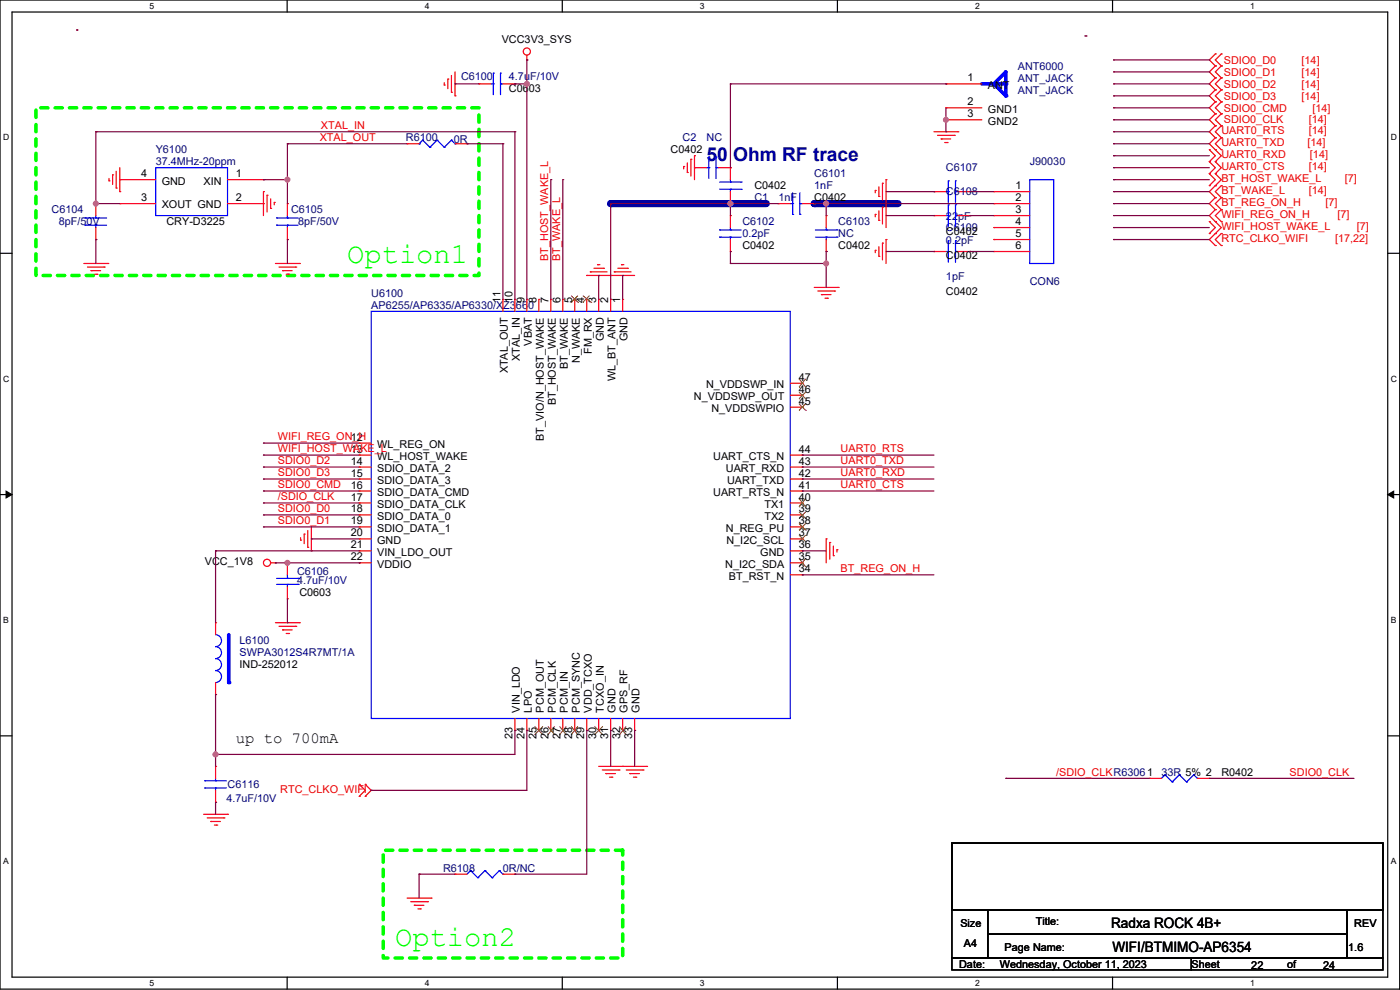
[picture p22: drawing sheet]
<svg xmlns="http://www.w3.org/2000/svg" width="297mm" height="210mm" viewBox="0 0 297 210" stroke-linecap="round" stroke-linejoin="round" font-family="sans-serif">
<defs><g id="words">
<g font-size="6.1" fill="#0f0">
<text x="73.7" y="55.9">Option1</text>
<text x="83.8" y="200.7">Option2</text>
</g>
<text font-size="4.1" fill="#000080" x="149.9" y="34.2">50 Ohm RF trace</text>
<text font-size="3.3" x="50" y="157.7">up to 700mA</text>
<g font-size="3">
<text x="235.7" y="196.8">Radxa ROCK 4B+</text>
<text x="236" y="201.9">WIFI/BTMIMO-AP6354</text>
</g>
<g font-size="2.3">
<text x="106.4" y="9.2">VCC3V3_SYS</text>
<text x="205.2" y="17.3">1</text>
<text x="108" y="19.6">C0603</text>
<text x="205.2" y="22.4">2</text>
<text x="209.6" y="18.8">ANT</text>
<text x="209.6" y="23.9">GND1</text>
<text x="205.2" y="24.9">3</text>
<text x="209.6" y="26.4">GND2</text>
<text x="142.3" y="32.5">C0402</text>
<text x="30" y="37.6">4</text>
<text x="34.3" y="39.1">GND</text>
<text x="43.2" y="39.1">XIN</text>
<text x="50.1" y="37.6">1</text>
<text x="160" y="40.2">C0402</text>
<text x="215.4" y="40.1">1</text>
<text x="30" y="42.7">3</text>
<text x="34.3" y="44.2">XOUT GND</text>
<text x="35.3" y="47.8">CRY-D3225</text>
<text x="50.1" y="42.7">2</text>
<text x="172.7" y="42.7">C0402</text>
<text x="215.4" y="42.7">2</text>
<text x="215.4" y="45.2">3</text>
<text x="215.4" y="47.8">4</text>
<text x="157.5" y="52.9">C0402</text>
<text x="177.8" y="52.9">C0402</text>
<text x="200.7" y="49.8">C0402</text>
<text x="215.4" y="50.3">5</text>
<text x="215.4" y="52.8">6</text>
<text x="200.7" y="54.9">C0402</text>
<text x="106.2" y="64.3" transform="rotate(-90 106.2 64.3)">11</text>
<text x="108.7" y="64.3" transform="rotate(-90 108.7 64.3)">10</text>
<text x="111.3" y="64.3" transform="rotate(-90 111.3 64.3)">9</text>
<text x="113.8" y="64.3" transform="rotate(-90 113.8 64.3)">8</text>
<text x="116.3" y="64.3" transform="rotate(-90 116.3 64.3)">7</text>
<text x="118.9" y="64.3" transform="rotate(-90 118.9 64.3)">6</text>
<text x="121.4" y="64.3" transform="rotate(-90 121.4 64.3)">5</text>
<text x="124" y="64.3" transform="rotate(-90 124 64.3)">4</text>
<text x="126.5" y="64.3" transform="rotate(-90 126.5 64.3)">3</text>
<text x="129" y="64.3" transform="rotate(-90 129 64.3)">2</text>
<text x="131.6" y="64.3" transform="rotate(-90 131.6 64.3)">1</text>
<text x="200.7" y="62.5">C0402</text>
<text x="110.3" y="76.6" transform="rotate(-90 110.3 76.6)">XTAL_IN</text>
<text x="112.8" y="73.3" transform="rotate(-90 112.8 73.3)">VBAT</text>
<text x="123" y="77" transform="rotate(-90 123 77)">N_WAKE</text>
<text x="125.5" y="75.1" transform="rotate(-90 125.5 75.1)">FM_RX</text>
<text x="128.1" y="72.4" transform="rotate(-90 128.1 72.4)">GND</text>
<text x="133.1" y="72.4" transform="rotate(-90 133.1 72.4)">GND</text>
<text x="107.7" y="79.2" transform="rotate(-90 107.7 79.2)">XTAL_OUT</text>
<text x="120.4" y="78.3" transform="rotate(-90 120.4 78.3)">BT_WAKE</text>
<text x="130.6" y="80.9" transform="rotate(-90 130.6 80.9)">WL_BT_ANT</text>
<text x="149.8" y="82.3">N_VDDSWP_IN</text>
<text x="169.4" y="83.3">46</text>
<text x="169.4" y="80.8">47</text>
<text x="117.9" y="86" transform="rotate(-90 117.9 86)">BT_HOST_WAKE</text>
<text x="147.2" y="84.9">N_VDDSWP_OUT</text>
<text x="150.9" y="87.4">N_VDDSWPIO</text>
<text x="169.4" y="85.9">45</text>
<text x="74.4" y="93.5">12</text>
<text x="80" y="95">WL_REG_ON</text>
<text x="115.4" y="93.5" transform="rotate(-90 115.4 93.5)">BT_VIO/N_HOST_WAKE</text>
<text x="74.4" y="96">13</text>
<text x="74.4" y="98.6">14</text>
<text x="74.4" y="101.1">15</text>
<text x="80" y="97.6">WL_HOST_WAKE</text>
<text x="80" y="100.1">SDIO_DATA_2</text>
<text x="151.3" y="97.6">UART_CTS_N</text>
<text x="154" y="100.1">UART_RXD</text>
<text x="169.4" y="101.1">42</text>
<text x="169.4" y="98.6">43</text>
<text x="169.4" y="96">44</text>
<text x="74.4" y="106.2">17</text>
<text x="74.4" y="103.6">16</text>
<text x="80" y="107.7">SDIO_DATA_CLK</text>
<text x="80" y="105.2">SDIO_DATA_CMD</text>
<text x="80" y="102.6">SDIO_DATA_3</text>
<text x="151.3" y="105.2">UART_RTS_N</text>
<text x="154.2" y="102.6">UART_TXD</text>
<text x="162.2" y="107.7">TX1</text>
<text x="169.4" y="106.2">40</text>
<text x="169.4" y="103.6">41</text>
<text x="74.4" y="108.7">18</text>
<text x="74.4" y="111.3">19</text>
<text x="74.4" y="113.8">20</text>
<text x="80" y="110.3">SDIO_DATA_0</text>
<text x="80" y="112.8">SDIO_DATA_1</text>
<text x="154" y="112.8">N_REG_PU</text>
<text x="162.2" y="110.3">TX2</text>
<text x="169.4" y="113.8">37</text>
<text x="169.4" y="108.7">39</text>
<text x="169.4" y="111.3">38</text>
<text x="43.4" y="119.9">VCC_1V8</text>
<text x="74.4" y="118.9">22</text>
<text x="74.4" y="116.3">21</text>
<text x="80" y="115.3">GND</text>
<text x="80" y="117.9">VIN_LDO_OUT</text>
<text x="154.1" y="115.3">N_I2C_SCL</text>
<text x="161.3" y="117.9">GND</text>
<text x="169.4" y="118.9">35</text>
<text x="169.4" y="116.3">36</text>
<text x="80" y="120.4">VDDIO</text>
<text x="153.9" y="120.4">N_I2C_SDA</text>
<text x="154.6" y="123">BT_RST_N</text>
<text x="169.4" y="121.4">34</text>
<text x="63.5" y="126.5">C0603</text>
<text x="50.8" y="141.8">IND-252012</text>
<text x="110.3" y="151.1" transform="rotate(-90 110.3 151.1)">VIN_LDO</text>
<text x="112.8" y="151.1" transform="rotate(-90 112.8 151.1)">LPO</text>
<text x="115.4" y="151.1" transform="rotate(-90 115.4 151.1)">PCM_OUT</text>
<text x="117.9" y="151.1" transform="rotate(-90 117.9 151.1)">PCM_CLK</text>
<text x="120.4" y="151.1" transform="rotate(-90 120.4 151.1)">PCM_IN</text>
<text x="123" y="151.1" transform="rotate(-90 123 151.1)">PCM_SYNC</text>
<text x="125.5" y="151.1" transform="rotate(-90 125.5 151.1)">VDD_TCXO</text>
<text x="128.1" y="151.1" transform="rotate(-90 128.1 151.1)">TCXO_IN</text>
<text x="130.6" y="151.1" transform="rotate(-90 130.6 151.1)">GND</text>
<text x="133.1" y="151.1" transform="rotate(-90 133.1 151.1)">GPS_RF</text>
<text x="135.7" y="151.1" transform="rotate(-90 135.7 151.1)">GND</text>
<text x="108.7" y="156.7" transform="rotate(-90 108.7 156.7)">23</text>
<text x="111.3" y="156.7" transform="rotate(-90 111.3 156.7)">24</text>
<text x="113.8" y="156.7" transform="rotate(-90 113.8 156.7)">25</text>
<text x="116.3" y="156.7" transform="rotate(-90 116.3 156.7)">26</text>
<text x="118.9" y="156.7" transform="rotate(-90 118.9 156.7)">27</text>
<text x="121.4" y="156.7" transform="rotate(-90 121.4 156.7)">28</text>
<text x="124" y="156.7" transform="rotate(-90 124 156.7)">29</text>
<text x="126.5" y="156.7" transform="rotate(-90 126.5 156.7)">30</text>
<text x="129" y="156.7" transform="rotate(-90 129 156.7)">31</text>
<text x="131.6" y="156.7" transform="rotate(-90 131.6 156.7)">32</text>
<text x="134.1" y="156.7" transform="rotate(-90 134.1 156.7)">33</text>
<text x="259.1" y="164.6">R0402</text>
<text x="203.7" y="196.6">Size</text>
<text x="219.7" y="196.1">Title:</text>
<text x="287.3" y="196.6">REV</text>
<text x="204.5" y="200.9">A4</text>
<text x="213.1" y="201.7">Page Name:</text>
<text x="286" y="201.7">1.6</text>
<text x="203.5" y="205.3">Date:</text>
<text x="212.1" y="205.3">Wednesday, October 11, 2023</text>
<text x="252.8" y="205.3">Sheet</text>
<text x="265.5" y="205.5">22</text>
<text x="273.1" y="205.3">of</text>
<text x="280.7" y="205.5">24</text>
</g>
<g font-size="2.3" fill="#000080">
<text x="97.8" y="17.1">C6100</text>
<text x="108" y="17.1">4.7uF/10V</text>
<text x="215.9" y="14.8">ANT6000</text>
<text x="215.9" y="17.3">ANT_JACK</text>
<text x="215.9" y="19.8">ANT_JACK</text>
<text x="33" y="32.5">Y6100</text>
<text x="33" y="35.1">37.4MHz-20ppm</text>
<text x="86.1" y="30">R6100</text>
<text x="96.3" y="30.3">0R</text>
<text x="144.8" y="30">C2</text>
<text x="149.9" y="30">NC</text>
<text x="218.5" y="35.1">J90030</text>
<text x="172.7" y="37.6">C6101</text>
<text x="172.7" y="40.2">1nF</text>
<text x="200.7" y="36.4">C6107</text>
<text x="200.7" y="41.4">C6108</text>
<text x="10.9" y="45.2">C6104</text>
<text x="12.5" y="47.8">8pF/50V</text>
<text x="61.7" y="45.2">C6105</text>
<text x="63.3" y="47.8">8pF/50V</text>
<text x="157.5" y="47.8">C6102</text>
<text x="160" y="42.7">C1</text>
<text x="165.1" y="42.7">1nF</text>
<text x="177.8" y="47.8">C6103</text>
<text x="200.7" y="46.8">22pF</text>
<text x="157.5" y="50.3">0.2pF</text>
<text x="177.8" y="50.3">NC</text>
<text x="200.7" y="49.1">C6109</text>
<text x="200.7" y="51.8">0.2pF</text>
<text x="200.7" y="59.5">1pF</text>
<text x="78.8" y="63">U6100</text>
<text x="78.8" y="65.6">AP6255/AP6335/AP6330/XZ3660</text>
<text x="218.5" y="60.5">CON6</text>
<text x="63" y="122">C6106</text>
<text x="63" y="124">4.7uF/10V</text>
<text x="50.8" y="136.7">L6100</text>
<text x="50.8" y="139.2">SWPA3012S4R7MT/1A</text>
<text x="48.3" y="167.2">C6116</text>
<text x="246.4" y="164.6">33R 5% 2</text>
<text x="48" y="170.2">4.7uF/10V</text>
<text x="94" y="184.9">R6108</text>
<text x="106.7" y="184.9">0R/NC</text>
</g>
<g font-size="2.3" fill="#d50000">
<text x="259.6" y="13.5">SDIO0_D0</text>
<text x="259.6" y="16">SDIO0_D1</text>
<text x="276.1" y="13.5">[14]</text>
<text x="276.1" y="16">[14]</text>
<text x="259.6" y="18.6">SDIO0_D2</text>
<text x="259.6" y="21.1">SDIO0_D3</text>
<text x="259.6" y="23.7">SDIO0_CMD</text>
<text x="276.1" y="18.6">[14]</text>
<text x="276.1" y="21.1">[14]</text>
<text x="278.4" y="23.7">[14]</text>
<text x="259.1" y="28.5">UART0_RTS</text>
<text x="259.6" y="26.2">SDIO0_CLK</text>
<text x="277.6" y="26.2">[14]</text>
<text x="277.6" y="28.5">[14]</text>
<text x="259.1" y="31">UART0_TXD</text>
<text x="259.1" y="33.6">UART0_RXD</text>
<text x="277.4" y="31">[14]</text>
<text x="277.9" y="33.6">[14]</text>
<text x="259.1" y="41.2">BT_WAKE_L</text>
<text x="259.1" y="38.6">BT_HOST_WAKE_L</text>
<text x="259.1" y="36.1">UART0_CTS</text>
<text x="277.6" y="41.2">[14]</text>
<text x="277.6" y="36.1">[14]</text>
<text x="285.3" y="38.6">[7]</text>
<text x="259.1" y="46.3">WIFI_REG_ON_H</text>
<text x="259.1" y="43.7">BT_REG_ON_H</text>
<text x="281.2" y="43.7">[7]</text>
<text x="283.7" y="46.3">[7]</text>
<text x="259.1" y="48.8">WIFI_HOST_WAKE_L</text>
<text x="259.1" y="51.3">RTC_CLKO_WIFI</text>
<text x="283.2" y="51.3">[17,22]</text>
<text x="287.8" y="48.8">[7]</text>
<text x="59.5" y="168.2">RTC_CLKO_WIFI</text>
</g>
<g font-size="2.3" fill="#f00">
<text x="67.8" y="29.9">XTAL_OUT</text>
<text x="68.1" y="27.4">XTAL_IN</text>
<text x="116.3" y="55.4" transform="rotate(-90 116.3 55.4)">BT_HOST_WAKE_L</text>
<text x="118.8" y="55.4" transform="rotate(-90 118.8 55.4)">BT_WAKE_L</text>
<text x="58.9" y="93.4">WIFI_REG_ON_H</text>
<text x="58.9" y="96">WIFI_HOST_WAKE_L</text>
<text x="178.3" y="96">UART0_RTS</text>
<text x="58.9" y="98.5">SDIO0_D2</text>
<text x="58.9" y="101">SDIO0_D3</text>
<text x="178.3" y="98.5">UART0_TXD</text>
<text x="178.3" y="101">UART0_RXD</text>
<text x="58.9" y="103.6">SDIO0_CMD</text>
<text x="58.9" y="106.1">/SDIO_CLK</text>
<text x="178.3" y="103.6">UART0_CTS</text>
<text x="58.9" y="108.7">SDIO0_D0</text>
<text x="58.9" y="111.2">SDIO0_D1</text>
<text x="178.3" y="121.4">BT_REG_ON_H</text>
<text x="224.1" y="164.5">/SDIO_CLKR63061</text>
<text x="273.6" y="164.5">SDIO0_CLK</text>
</g>
<g font-size="1.8">
<text x="31.7" y="1.9">5</text>
<text x="90.1" y="1.9">4</text>
<text x="148.5" y="1.9">3</text>
<text x="206.8" y="1.9">2</text>
<text x="265.2" y="1.9">1</text>
<text x=".6" y="29.8">D</text>
<text x="295" y="29.8">D</text>
<text x=".6" y="81">C</text>
<text x="295" y="81">C</text>
<text x=".6" y="132.1">B</text>
<text x="295" y="132.1">B</text>
<text x=".6" y="183.3">A</text>
<text x="295" y="183.3">A</text>
<text x="31.7" y="209.2">5</text>
<text x="90.1" y="209.2">4</text>
<text x="148.5" y="209.2">3</text>
<text x="206.8" y="209.2">2</text>
<text x="265.2" y="209.2">1</text>
</g>
</g></defs>
<path d="M0 0h296.9v209.8h-296.9zM2.6 2.6h291.8v204.7h-291.8z" fill="none" stroke="#000" stroke-width=".25"/>
<g fill="#fff">
<path d="M31.7 .3h1v2h-1z"/>
<path d="M31.7 207.5h1v2.1h-1z"/>
</g>
<path d="M60.9 0v2.6M60.9 207.3v2.5" fill="none" stroke="#000" stroke-width=".25"/>
<g fill="#fff">
<path d="M90.1 .3h1v2h-1z"/>
<path d="M90.1 207.5h1v2.1h-1z"/>
</g>
<path d="M119.3 0v2.6M119.3 207.3v2.5" fill="none" stroke="#000" stroke-width=".25"/>
<g fill="#fff">
<path d="M148.5 .3h1v2h-1z"/>
<path d="M148.5 207.5h1v2.1h-1z"/>
</g>
<path d="M177.7 0v2.6M177.7 207.3v2.5" fill="none" stroke="#000" stroke-width=".25"/>
<g fill="#fff">
<path d="M206.8 .3h1v2h-1z"/>
<path d="M206.8 207.5h1v2.1h-1z"/>
</g>
<path d="M236 0v2.6M236 207.3v2.5" fill="none" stroke="#000" stroke-width=".25"/>
<g fill="#fff">
<path d="M265.2 .3h1v2h-1z"/>
<path d="M265.2 207.5h1v2.1h-1z"/>
<path d="M.6 28.1h1.4v2.1h-1.4z"/>
<path d="M295 28.1h1.3v2.1h-1.3z"/>
<path d="M.6 79.3h1.4v2.1h-1.4z"/>
<path d="M295 79.3h1.3v2.1h-1.3z"/>
</g>
<path d="M0 53.7h2.6M294.4 53.7h2.5" fill="none" stroke="#000" stroke-width=".25"/>
<g fill="#fff">
<path d="M.6 130.5h1.3v2h-1.3z"/>
<path d="M295 130.5h1.2v2h-1.2z"/>
</g>
<path d="M0 104.9h2.6M294.4 104.9h2.5" fill="none" stroke="#000" stroke-width=".25"/>
<path d="M1.3 104.2l1.3 .7-1.3 .7zM294.4 104.9l1.3-.7v1.4z" fill="#000" stroke="#000" stroke-width=".21"/>
<g fill="#fff">
<path d="M.6 181.7h1.3v2h-1.3z"/>
<path d="M295 181.7h1.2v2h-1.2z"/>
</g>
<path d="M0 156.1h2.6M294.4 156.1h2.5" fill="none" stroke="#000" stroke-width=".25"/>
<path d="M16.3 6.4h.1M16.3 6.4h.2M230.1 7.6h.3M230.4 7.6h.1" fill="none" stroke="#800000" stroke-width=".25"/>
<path d="M7.6 22.9h94v35.5h-94zM81.3 180.4h50.8v22.8h-50.8z" fill="none" stroke="#0f0" stroke-width=".76" stroke-dasharray="1.5 1.5"/>
<path d="M129.6 43.2h33" fill="none" stroke="#0000a0" stroke-width="1.5"/>
<circle cx="129.6" cy="43.2" r=".76" fill="#0000a0"/>
<path d="M172.7 43.2h17.8" fill="none" stroke="#0000a0" stroke-width="1.5"/>
<circle cx="172.7" cy="43.2" r=".76" fill="#0000a0"/>
<g fill="none" stroke="#f00" stroke-width=".25">
<path d="M94.2 18h.1M94.2 17.5v.5M95 16.8h.1M95 16.8v2M95.8 19.6h.1M95.8 16v3.6M96.5 15.3v5M101.6 17.8h.1M101.6 17.8h2.6M106.7 17.8h2.5M109.2 17.8h.1M111.8 12.7h.1"/>
<path d="M111.8 11.7v1M23.1 38.4h.1M23.1 37.9v.5M23.9 37.1h.1M23.9 37.1v2M24.6 39.9h.1M24.6 36.3v3.6M25.4 35.6v5.1M86.4 30.5h.1M86.4 30.5h2.5M96.5 20.3h.1M96.5 30.5h2.6"/>
<path d="M99.1 30.5h.1M145 35.3h.1M145 35.3v.5M145.8 36.6h.1M145.8 34.6v2M146.6 33.8h.1M146.6 33.8v3.5M147.3 33h.1M147.3 33v5.1M186.4 39.6v2.1M187.2 38.9h.1M187.2 38.9v3.5"/>
<path d="M188 38.1h.1M188 38.1v10.2M198.1 28h5.1M198.9 28.7h3.5M199.7 29.5h.1M199.7 29.5h2M200.4 30.2h.5M200.9 30.2h.1M202.4 28.7h.1M203.2 28h.1M17.8 55.9h5.1M18.6 56.7h3.5"/>
<path d="M19.3 57.4h.1M19.3 57.4h2M20.1 58.2h.5M20.3 50.8h.1M20.3 43.2h.1M20.3 43.2v2.5M20.3 48.3v2.5M20.6 58.2h.1M22.1 56.7h.1M22.9 55.9h.1M25.4 40.7h.1M55.9 40.7h.1"/>
<path d="M55.9 40.7v5M56.7 41.4h.1M56.7 41.4v3.6M57.4 44.2h.1M57.4 42.2v2M58.2 42.9h.1M58.2 42.9v.5M58.4 55.9h5.1M59.2 56.7h3.5M60 57.4h.1M60 57.4h2M60.7 58.2h.5"/>
<path d="M61 50.8h.1M61 43.2h.1M61 43.2v2.5M61 48.3v2.5M61.2 58.2h.1M62.7 56.7h.1M63.5 55.9h.1M124.5 58.4h.1M124.5 58.4h10.1M125.2 57.7h.1M125.2 57.7h3.6M126 56.9h2"/>
<path d="M126.8 56.1h.1M126.8 56.1h.5M128 56.9h.1M129.6 58.4h.1M130.3 57.7h.1M130.3 57.7h3.6M131.1 56.9h2M131.8 56.1h.1M131.8 56.1h.5M133.1 56.9h.1M155 53.4h.1M155 45.7h.1"/>
<path d="M155 45.7v2.6M155 50.8v2.6M185.7 40.4h.1M185.7 45.5h.1M185.7 53.1h.1M185.7 40.4v.5M185.7 45.5v.5M185.7 53.1v.5M186.4 41.7h.1M186.4 46.7h.1M186.4 54.4h.1M186.4 44.7v2"/>
<path d="M186.4 52.3v2.1M187.2 44h.1M187.2 51.6h.1M187.2 44v3.5M187.2 51.6v3.5M188 43.2h.1M188 50.8h.1M188 50.8v5.1M198.1 53.4h.1M198.1 40.7h.1M198.1 53.4h2.6M198.1 40.7h2.6"/>
<path d="M203.2 53.4h2.6M203.2 40.7h2.6M205.8 53.4h.1M205.8 40.7h.1M210.8 40.7h.1M210.8 43.2h.1M210.8 45.7h.1M210.8 48.3h.1M210.8 50.8h.1M210.8 53.4h.1M210.8 53.4h7.7M210.8 40.7h7.7"/>
<path d="M210.8 43.2h7.7M210.8 45.7h7.7M210.8 48.3h7.7M210.8 50.8h7.7M106.7 63.5h.1M106.7 63.5v2.6M109.2 63.5h.1M109.2 63.5v2.6M111.8 63.5h.1M111.8 63.5v2.6M114.3 63.5h.1M114.3 63.5v2.6"/>
<path d="M116.9 63.5h.1M116.9 63.5v2.6M119.4 63.5h.1M119.4 63.5v2.6M121.9 63.5h.1M121.9 63.5v2.6M124.5 63.5h.1M124.5 63.5v2.6M127 63.5h.1M127 63.5v2.6M129.6 63.5h.1M129.6 63.5v2.6"/>
<path d="M132.1 63.5h.1M132.1 63.5v2.6M172.7 61h5.1M173.5 61.7h3.5M174.3 62.5h.1M174.3 62.5h2M175 63.3h.5M175.5 63.3h.1M177 61.7h.1M177.8 61h.1M76.2 96.5h.1M76.2 99.1h.1"/>
<path d="M76.2 94h.1M76.2 96.5h2.6M76.2 99.1h2.6M76.2 94h2.6M167.7 96.5h2.5M167.7 99.1h2.5M167.7 86.4h2.5M167.7 83.8h2.5M167.7 81.3h2.5M170.2 99.1h.1M170.2 96.5h.1M170.2 86.4h.1"/>
<path d="M170.2 83.8h.1M170.2 81.3h.1M57.4 119.4h1M58.4 119.4h.1M63.8 114.6h.1M63.8 114.1v.5M64.5 113.3h.1M64.5 113.3v2M65.3 116.1h.1M65.3 112.5v3.6M66.1 116.9h.1M66.1 111.8v5.1"/>
<path d="M76.2 119.4h.1M76.2 109.2h.1M76.2 106.7h.1M76.2 104.2h.1M76.2 111.8h.1M76.2 101.6h.1M76.2 114.3h.1M76.2 116.9h.1M76.2 119.4h2.6M76.2 114.3h2.6M76.2 109.2h2.6M76.2 111.8h2.6"/>
<path d="M76.2 116.9h2.6M76.2 106.7h2.6M76.2 104.2h2.6M76.2 101.6h2.6M167.7 119.4h2.5M167.7 114.3h2.5M167.7 109.2h2.5M167.7 111.8h2.5M167.7 116.9h2.5M167.7 106.7h2.5M167.7 104.2h2.5M167.7 101.6h2.5"/>
<path d="M170.2 114.3h.1M170.2 119.4h.1M170.2 109.2h.1M170.2 111.8h.1M170.2 116.9h.1M170.2 106.7h.1M170.2 101.6h.1M170.2 104.2h.1M175.3 114.3h.1M175.3 114.3v5.1M176 115.1h.1M176 115.1v3.5"/>
<path d="M176.8 117.9h.1M176.8 115.8v2.1M177.6 116.6h.1M177.6 116.6v.5M58.4 132.1h5.1M59.2 132.9h3.5M60 133.6h.1M60 133.6h2M60.7 134.4h.5M61.2 134.4h.1M62.7 132.9h.1M63.5 132.1h.1"/>
<path d="M167.7 121.9h2.5M170.2 121.9h.1M109.2 155h.1M109.2 152.4v2.6M111.8 155h.1M111.8 152.4v2.6M114.3 155h.1M114.3 152.4v2.6M116.9 155h.1M116.9 152.4v2.6M119.4 155h.1M119.4 152.4v2.6"/>
<path d="M121.9 155h.1M121.9 152.4v2.6M124.5 155h.1M124.5 152.4v2.6M127 155h.1M127 152.4v2.6M129.6 155h.1M129.6 152.4v2.6M132.1 155h.1M132.1 152.4v2.6M134.6 155h.1M134.6 152.4v2.6"/>
<path d="M43.2 172.7h5.1M44 173.5h3.5M44.7 174.3h.1M44.7 174.3h2M45.5 175h.5M45.7 170.2h.1M45.7 162.6h.1M45.7 162.6v2.5M45.7 167.7v2.5M46 175h.1M47.5 173.5h.1M48.3 172.7h.1"/>
<path d="M127 162.6h10.2M127.8 163.3h3.5M128.5 164.1h.1M128.5 164.1h2.1M129.3 164.9h.5M129.8 164.9h.1M131.3 163.3h.1M132.1 162.6h.1M132.9 163.3h3.5M133.6 164.1h.1M133.6 164.1h2M134.4 164.9h.5"/>
<path d="M134.9 164.9h.1M136.4 163.3h.1M137.2 162.6h.1M243.9 165.1h.1M243.9 165.1h2.5M254 165.1h2.6M256.6 165.1h.1M86.4 190.5h5.1M87.1 191.3h3.6M87.9 192h.1M87.9 192h2M88.7 192.8h.5"/>
<path d="M89.2 192.8h.1M90.7 191.3h.1M91.5 190.5h.1"/>
<circle cx="111.8" cy="10.9" r=".76"/>
<circle cx="56.6" cy="119.4" r=".76"/>
</g>
<g fill="none" stroke="#d50000" stroke-width=".25">
<path d="M257.8 11.4h.1M257.8 14h.1M257.8 16.5h.1M257.8 19.1h.1M257.8 11.4l-1.2 1.3 1.2 1.3M257.8 14l-1.2 1.3 1.2 1.2M257.8 16.5l-1.2 1.3 1.2 1.3M257.8 19.1l-1.2 1.2 1.2 1.3M259.1 14h.1M259.1 11.4h.1M259.1 16.5h.1M259.1 19.1h.1"/>
<path d="M259.1 11.4l-1.3 1.3 1.3 1.3M259.1 14l-1.3 1.3 1.3 1.2M259.1 16.5l-1.3 1.3 1.3 1.3M259.1 19.1l-1.3 1.2 1.3 1.3M256.6 39.4h.1M256.6 36.8h.1M256.6 34.3h.1M256.6 31.8h.1M256.6 36.8l1.2 1.3-1.2 1.3M256.6 31.8l1.2 1.2-1.2 1.3M256.6 34.3l1.2 1.3-1.2 1.2M257.8 21.6h.1"/>
<path d="M257.8 24.1h.1M257.8 26.7h.1M257.8 39.4h.1M257.8 36.8h.1M257.8 29.2h.1M257.8 31.8h.1M257.8 34.3h.1M257.8 21.6l-1.2 1.3 1.2 1.2M257.8 24.1l-1.2 1.3 1.2 1.3M257.8 36.8l1.3 1.3-2.5 2.6 1.2 1.2M257.8 29.2l-1.2 1.3 2.5 2.5-1.3 1.3M257.8 26.7l-1.2 1.3 1.2 1.2"/>
<path d="M257.8 34.3l1.3 1.3-1.3 1.2M259.1 21.6h.1M259.1 24.1h.1M259.1 26.7h.1M259.1 39.4h.1M259.1 31.8h.1M259.1 29.2h.1M259.1 21.6l-1.3 1.3 1.3 1.2M259.1 24.1l-1.3 1.3 1.3 1.3M259.1 39.4l-1.3 1.3 1.3 1.2M259.1 29.2l-1.3 1.3 1.3 1.3M259.1 26.7l-1.3 1.3 1.3 1.2"/>
<path d="M256.6 49.5h.1M256.6 47h.1M256.6 47l1.2 1.3-1.2 1.2M257.8 41.9h.1M257.8 44.5h.1M257.8 47h.1M257.8 49.5h.1M257.8 52.1h.1M257.8 44.5l-1.2 1.2 2.5 2.6-2.5 2.5 1.2 1.3M257.8 41.9l-1.2 1.3 1.2 1.3M259.1 41.9h.1M259.1 47h.1"/>
<path d="M259.1 44.5h.1M259.1 52.1h.1M259.1 49.5h.1M259.1 44.5l-1.3 1.2 1.3 1.3M259.1 41.9l-1.3 1.3 1.3 1.3M259.1 49.5l-1.3 1.3 1.3 1.3M76.2 166.4h.1M76.2 168.9h.1M76.2 166.4l1.3 1.3-1.3 1.2M77.5 168.9h.1M77.5 166.4h.1M77.5 166.4l1.3 1.3-1.3 1.2"/>
</g>
<path d="M201.9 178.8h91.5v14.3h-91.5zM201.9 193.1h7.7v10.1h-7.7zM209.6 193.1h76.2v5h-76.2zM209.6 198.1h76.2v5.1h-76.2zM285.8 193.1h7.6v10.1h-7.6zM201.9 203.2h50.8v2.6h-50.8zM252.7 203.2h40.7v2.6h-40.7z" fill="none" stroke="#000" stroke-width=".25"/>
<g fill="none" stroke="#00f" stroke-width=".25">
<path d="M104.2 17.8h.5M104.7 17.8h.1M104.7 15.5h.1M104.7 15.5v4.6M106.2 15.5h.1M106.2 17.8h.1M106.2 17.8h.5M106.2 15.5v4.6M88.9 30.5h.1M89.7 29.7h.1M89.7 29.7l1.5 1.6M89.7 29.7l-.8 .8"/>
<path d="M91.2 31.3h.1M92.7 29.7h.1M92.7 29.7l1.5 1.6M92.7 29.7l-1.5 1.6M94.2 31.3h.1M95.8 29.7h.1M95.8 29.7l.7 .8M95.8 29.7l-1.6 1.6M96.5 30.5h.1M201.2 38.4h.1M201.2 38.4v4.5M202.7 38.4h.1"/>
<path d="M202.7 38.4v4.5M218.5 38.1h5v17.8h-5zM18 46.2h.1M18 47.8h.1M18 46.2h4.6M18 47.8h4.6M20.3 47.8h.1M20.3 46.2h.1M20.3 45.7v.5M20.3 47.8v.5M58.7 46.2h.1M58.7 47.8h.1"/>
<path d="M58.7 46.2h4.6M58.7 47.8h4.6M61 47.8h.1M61 46.2h.1M61 45.7v.5M61 47.8v.5M152.7 48.8h.1M152.7 50.3h.1M152.7 48.8h4.5M152.7 50.3h4.5M155 50.3h.1M155 48.8h.1"/>
<path d="M155 48.3v.5M155 50.3v.5M200.7 53.4h.5M200.7 40.7h.5M201.2 53.4h.1M201.2 51.1h.1M201.2 40.7h.1M201.2 51.1v4.5M202.7 51.1h.1M202.7 53.4h.1M202.7 40.7h.1M202.7 53.4h.5"/>
<path d="M202.7 51.1v4.5M202.7 40.7h.5M78.8 66.1h88.9v86.3h-88.9zM43.4 165.6h.1M43.4 167.1h.1M43.4 165.6h4.6M43.4 167.1h4.6M45.7 167.1h.1M45.7 165.6h.1M45.7 165.1v.5M45.7 167.1v.6M247.2 164.3h.1"/>
<path d="M247.2 164.3l-.8 .8M247.2 164.3l1.5 1.6M248.7 165.9h.1M250.2 164.3h.1M250.2 164.3l-1.5 1.6M250.2 164.3l1.5 1.6M251.7 165.9h.1M253.2 164.3h.1M253.2 164.3l-1.5 1.6M253.2 164.3l.8 .8M254 165.1h.1"/>
</g>
<g fill="none" stroke="#804000" stroke-width=".21">
<path d="M121.2 64.1h.1M121.2 62.7l1.4 1.4M122.6 64.1h.1M122.6 62.7l-1.4 1.4M123.6 64.1h.1M123.6 62.7l1.8 1.4M125.1 62.7l-1.5 1.4M125.4 64.1h.1M169.5 87.1h.1M169.5 84.6h.1M169.5 82.1h.1M169.5 85.6l1.4 1.5"/>
<path d="M169.5 83.2l1.4 1.4M169.5 80.4l1.4 1.7M170.9 87.1h.1M170.9 84.6h.1M170.9 82.1h.1M170.9 85.6l-1.4 1.5M170.9 83.2l-1.4 1.4M170.9 80.4l-1.4 1.7M169.5 114.9h.1M169.5 110h.1M169.5 112.5h.1M169.5 107.5h.1"/>
<path d="M169.5 113.5l1.4 1.4M169.5 118.5l1.4 1.7M169.5 108.6l1.4 1.4M169.5 111l1.4 1.5M169.5 105.8l1.4 1.7M170.9 114.9h.1M170.9 110h.1M170.9 112.5h.1M170.9 107.5h.1M170.9 113.5l-1.4 1.4M170.9 118.5l-1.4 1.7M170.9 108.6l-1.4 1.4"/>
<path d="M170.9 111l-1.4 1.5M170.9 105.8l-1.4 1.7M169.5 120.2h.1M170.9 120.2h.1M113.4 155.8h.1M113.4 154.1l1.8 1.7M115.2 155.8h.1M115.2 154.1l-1.8 1.7M116.2 155.8h.1M116.2 154.1l1.5 1.7M117.7 155.8h.1M117.7 154.1l-1.5 1.7"/>
<path d="M118.7 155.8h.1M118.7 154.1l1.4 1.7M120.1 155.8h.1M120.1 154.1l-1.4 1.7M121.2 155.8h.1M121.2 154.1l1.4 1.7M122.6 155.8h.1M122.6 154.1l-1.4 1.7M126.1 155.8h.1M126.1 154.1l1.8 1.7M127.9 155.8h.1M127.9 154.1l-1.8 1.7"/>
<path d="M131.4 155.8h.1M131.4 154.1l1.4 1.7M132.8 155.8h.1M132.8 154.1l-1.4 1.7"/>
</g>
<path d="M208.3 17.8h5.1" fill="none" stroke="#00f" stroke-width=".76"/>
<circle cx="213.4" cy="17.8" r=".38" fill="#00f"/>
<path d="M213.4 15.3v5" fill="none" stroke="#00f" stroke-width=".76"/>
<circle cx="213.4" cy="20.3" r=".38" fill="#00f"/>
<path d="M210.8 17.8l2.6 2.5" fill="none" stroke="#00f" stroke-width=".76"/>
<circle cx="210.8" cy="17.8" r=".38" fill="#00f"/>
<path d="M213.4 15.3l-2.6 2.5" fill="none" stroke="#00f" stroke-width=".76"/>
<circle cx="210.8" cy="17.8" r=".38" fill="#00f"/>
<g fill="none" stroke="#f00" stroke-width=".25">
<path d="M200.7 17.8h.1M200.7 17.8h7.6M25.4 38.1h.1M25.4 38.1h7.6M48.3 38.1h7.6M55.9 38.1h.1M147.3 35.6h.1M147.3 35.6h2.6M152.4 35.6h2.6M155 35.6h.1M200.7 22.9h.1M200.7 25.4h.1"/>
<path d="M200.7 22.9h7.6M200.7 25.4h7.6M25.4 43.2h.1M25.4 43.2h7.6M48.3 43.2h7.6M55.9 43.2h.1M198.1 45.7h.1M198.1 45.7h2.6M203.2 45.7h2.6M205.8 45.7h.1"/>
</g>
<g fill="none" stroke="#00f" stroke-width=".25">
<path d="M33 35.6h15.3v10.1h-15.3zM149.9 35.6h.5M150.4 35.6h.1M150.4 33.3h.1M150.4 33.3v4.6M151.9 33.3h.1M151.9 35.6h.1M151.9 35.6h.5M151.9 33.3v4.6M200.7 45.7h.5M201.2 45.7h.1M201.2 43.4h.1"/>
<path d="M201.2 43.4v4.6M202.7 43.4h.1M202.7 45.7h.1M202.7 45.7h.5M202.7 43.4v4.6M45.7 134.6a1.26 1.26 0 0 1 1.3 1.3 1.26 1.26 0 0 1-1.3 1.3 1.28 1.28 0 0 1 1.3 1.3v-.1a1.26 1.26 0 0 1-1.3 1.3 1.28 1.28 0 0 1 1.3 1.3 1.26 1.26 0 0 1-1.3 1.2 1.28 1.28 0 0 1 1.3 1.3 1.26 1.26 0 0 1-1.3 1.3"/>
</g>
<path d="M48.5 134.6v10.2" fill="none" stroke="#00f" stroke-width=".76"/>
<circle cx="48.5" cy="144.8" r=".38" fill="#00f"/>
<g fill="none" stroke="#f00" stroke-width=".25">
<path d="M155 35.6h.1M155 35.6v2.5M155 43.2h.1M155 40.7v2.5M165.1 43.2h.1M165.1 43.2h2.6M170.2 43.2h2.5M172.7 43.2h.1M175.3 45.7h.1M175.3 53.4h.1M175.3 45.7v2.6M175.3 50.8v2.6"/>
<path d="M61 119.4h.1M61 119.4v2.5M45.7 132.1h.1M45.7 132.1v2.5M61 127h.1M61 124.5v2.5M45.7 147.3h.1M45.7 144.8v2.5M96.5 185.4h.1M96.5 185.4h2.6M106.7 185.4h2.5M109.2 185.4h.1"/>
</g>
<g fill="none" stroke="#00f" stroke-width=".25">
<path d="M152.7 38.6h4.5M155 38.6h.1M155 38.1v.5M157.2 38.6h.1M152.7 40.1h4.5M155 40.1h.1M155 40.1v.6M157.2 40.1h.1M167.7 43.2h.5M168.2 45.5h.1M168.2 43.2h.1M168.2 40.9v4.6"/>
<path d="M169.7 43.2h.1M169.7 45.5h.1M169.7 43.2h.5M169.7 40.9v4.6M173 50.3h4.6M173 48.8h4.6M175.3 48.8h.1M175.3 50.3h.1M175.3 48.3v.5M175.3 50.3v.5M177.6 50.3h.1M177.6 48.8h.1"/>
<path d="M58.7 122.7h4.6M58.7 124h4.6M61 124h.1M61 122.7h.1M61 121.9v.8M61 124v.5M63.3 122.7h.1M63.3 124h.1M99.8 184.7h.1M99.8 184.7l-.7 .7M99.8 184.7l1.6 1.5M101.4 186.2h.1"/>
<path d="M102.9 184.7h.1M102.9 184.7l-1.5 1.5M102.9 184.7l1.5 1.5M104.4 186.2h.1M105.9 184.7h.1M105.9 184.7l-1.5 1.5M105.9 184.7l.8 .7M106.7 185.4h.1"/>
</g>
<g fill="none" stroke="#800040" stroke-width=".25">
<path d="M96.5 17.8h.1M96.5 17.8h5.1M109.2 17.8h.1M109.2 17.8h2.6M111.8 12.7h.1M111.8 17.8h.1M111.8 12.7v50.8M155 17.8h.1M155 17.8h45.7M155 17.8v17.8M200.7 17.8h.1M236.2 17.8h.1"/>
<path d="M236.2 15.3h.1M236.2 12.7h.1M236.2 17.8h20.4M236.2 15.3h20.4M236.2 12.7h20.4M20.3 28h.1M20.3 28h88.9M20.3 28v15.4h-.2M55.9 38.1h.1M55.9 38.1h5.1M61 38.1h.1M61 30.5h.1"/>
<path d="M61 30.5h25.4M61 30.5v12.7M99.1 30.5h.1M99.1 30.5h7.6M106.7 30.5h.1M106.7 30.5v33M109.2 28h.1M109.2 28v35.5M116.9 38.1h.1M116.9 38.1v25.4M119.4 38.1h.1M119.4 38.1v25.4"/>
<path d="M200.7 25.4h.1M200.7 28h.1M200.7 22.9v5.1M236.2 22.9h.1M236.2 25.4h.1M236.2 20.3h.1M236.2 38.1h.1M236.2 30.5h.1M236.2 33h.1M236.2 35.6h.1M236.2 28h.1M236.2 22.9h20.4"/>
<path d="M236.2 25.4h20.4M236.2 20.3h20.4M236.2 38.1h20.4M236.2 30.5h20.4M236.2 33h20.4M236.2 35.6h20.4M236.2 28h20.4M20.1 43.4h.1M20.3 43.2h.1M20.3 50.8h.1M20.3 43.2h5.1M20.3 50.8v5.1"/>
<path d="M61 50.8h.1M61 50.8v5.1M127 58.4h.1M127 58.4v5.1M129.6 43.2h.1M129.6 43.2h35.5M129.6 43.2v20.3M132.1 58.4h.1M132.1 58.4v5.1M155 43.2h.1M155 53.4h.1M155 55.9h.1"/>
<path d="M155 43.2v2.5M155 53.4v2.5M155 55.9h20.3M172.7 43.2h.1M172.7 43.2h38.1M175.3 43.2h.1M175.3 55.9h.1M175.3 53.4h.1M175.3 43.2v2.5M175.3 53.4v7.6M188 40.7h10.1M188 45.7h10.1"/>
<path d="M188 53.4h10.1M198.1 40.7h.1M198.1 45.7h.1M198.1 53.4h.1M205.8 40.7h.1M205.8 45.7h.1M205.8 53.4h.1M205.8 40.7h5M205.8 45.7h5M205.8 53.4h5M236.2 40.7h.1M236.2 50.8h.1"/>
<path d="M236.2 48.3h.1M236.2 45.7h.1M236.2 43.2h.1M236.2 40.7h20.4M236.2 50.8h20.4M236.2 48.3h20.4M236.2 45.7h20.4M236.2 43.2h20.4M55.9 94h.1M55.9 99.1h.1M55.9 96.5h.1M55.9 96.5h20.3"/>
<path d="M55.9 99.1h20.3M55.9 94h20.3M170.2 96.5h.1M170.2 99.1h.1M170.2 96.5h27.9M170.2 99.1h27.9M45.7 116.9h.1M45.7 116.9v15.2M45.7 116.9h30.5M55.9 104.2h.1M55.9 106.7h.1M55.9 109.2h.1"/>
<path d="M55.9 111.8h.1M55.9 101.6h.1M55.9 104.2h20.3M55.9 106.7h20.3M55.9 101.6h20.3M55.9 109.2h20.3M55.9 111.8h20.3M58.4 119.4h.1M58.4 119.4h17.8M66.1 114.3h.1M66.1 114.3h10.1M76.2 119.4h.1"/>
<path d="M170.2 116.9h.1M170.2 101.6h.1M170.2 104.2h.1M170.2 104.2h27.9M170.2 116.9h5.1M170.2 101.6h27.9M61 132.1h.1M61 127v5.1M170.2 121.9h.1M170.2 121.9h27.9M45.7 147.3h.1M45.7 147.3v15.3"/>
<path d="M109.2 155h.1M109.2 155v5h-63.5M111.8 155h.1M111.8 155v12.7h-33M124.5 155h.1M124.5 155v30.4h-15.3M129.6 155h.1M129.6 155v7.6M134.6 155h.1M134.6 155v7.6M45.7 170.2h.1M45.7 160h.1"/>
<path d="M45.7 170.2v2.5M78.8 167.7h.1M213.4 165.1h.1M213.4 165.1h30.5M256.6 165.1h30.4M287 165.1h.1M88.9 185.4h.1M88.9 185.4h7.6M88.9 185.4v5.1M109.2 185.4h.1"/>
</g>
<g fill="#f0f" stroke="#f0f" stroke-width=".25">
<circle cx="20.3" cy="43.2" r=".5"/>
<circle cx="61" cy="38.1" r=".5"/>
<circle cx="175.3" cy="43.2" r=".5"/>
<circle cx="154.9" cy="43.2" r=".5"/>
<circle cx="175.3" cy="55.9" r=".5"/>
<circle cx="111.8" cy="17.8" r=".5"/>
<circle cx="45.7" cy="160" r=".5"/>
<circle cx="61" cy="119.4" r=".5"/>
<circle cx="200.7" cy="25.4" r=".5"/>
</g>
<use href="#words"/>
</svg>
